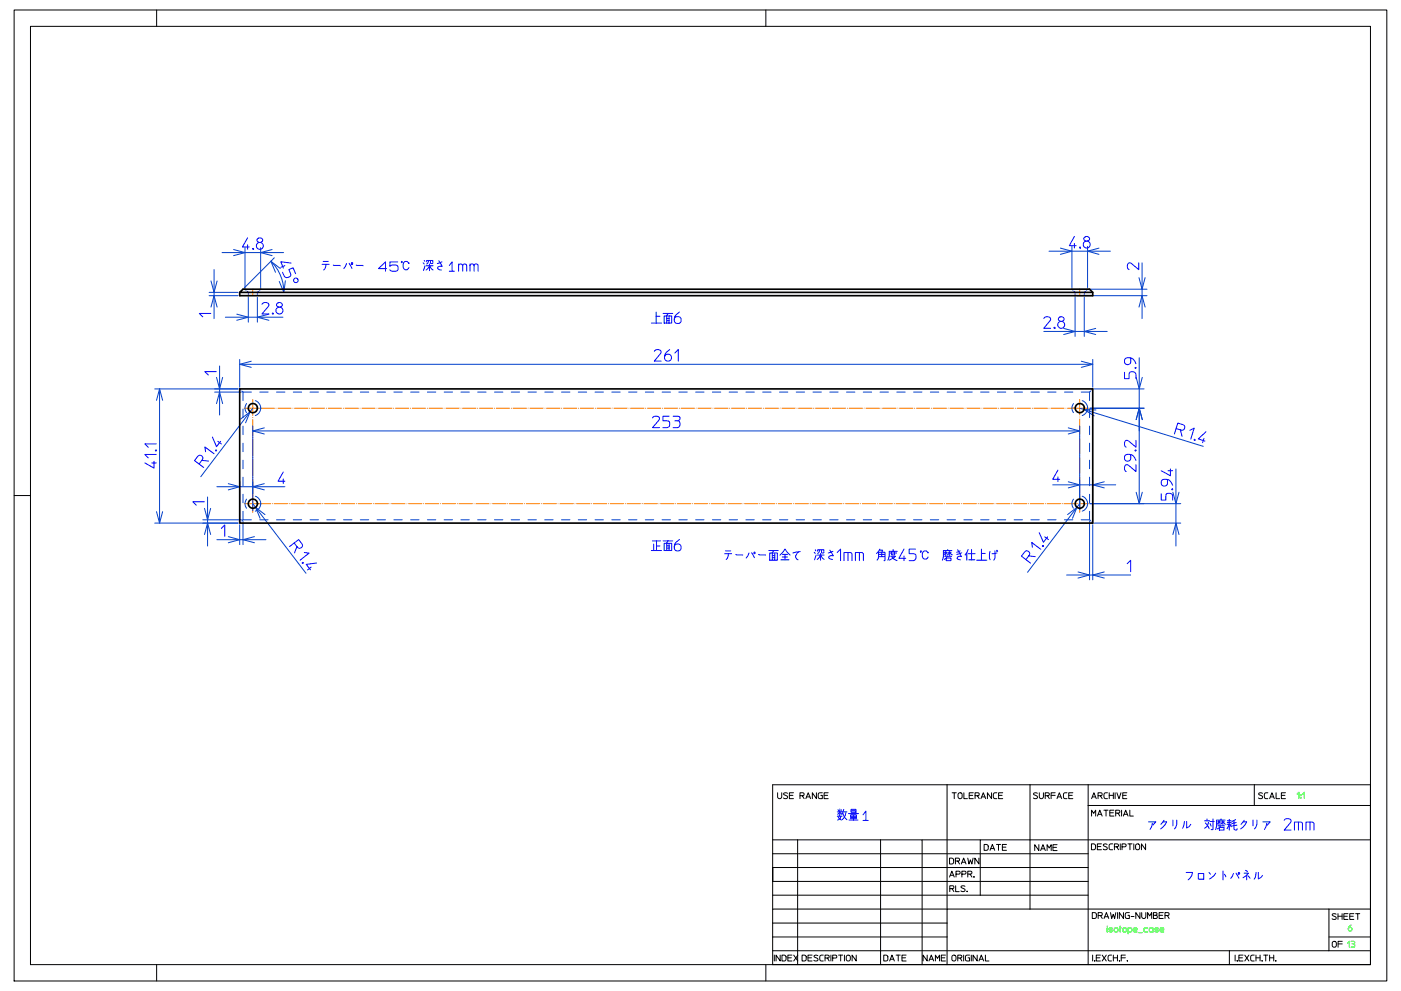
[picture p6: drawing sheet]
<svg xmlns="http://www.w3.org/2000/svg" width="420mm" height="297mm" viewBox="0 0 420 297" stroke-linecap="round" stroke-linejoin="round" font-family="sans-serif">
<g fill="none" stroke="#0040cc" stroke-width=".3">
<path d="M66.6 75.7h18.4M70 74.8l3.4 .9-3.4 .9M73.4 74.2v12M78.1 74.2v12M81.2 78.3a13.1 13.1 0 0 1 3.9 9.3M81.6 74.8l-3.5 .9 3.5 .9M82.2 77.3l-9 9M314.5 75.3h18.4M317.9 74.4l3.4 .9-3.4 .9M321.3 73.8v12.4M326 73.8v12.4M329.5 74.4l-3.5 .9 3.5 .9"/>
<path d="M342.4 78.8v16.7M62.7 88.6h8.7M62.7 87.6h8.7M63.3 92l.9-3.4 .9 3.4M63.3 84.2l.9 3.4 .9-3.4M64.2 80.8v14.7M67.6 95.1h17.2M71 94.2l3.4 .9-3.4 .9M74.4 89.1v7.5M77.2 89.1v7.5M80.6 94.2l-3.4 .9 3.4 .9M84 80.5l-2.8-2.2 1.4 3.3"/>
<path d="M85.5 84.1l-.4 3.5-1.4-3.3M312.9 99.3h19M318.9 98.4l3.4 .9-3.4 1M321.8 86.7h22.1M322.3 89.1v11.7M322.8 88.6h21.1M325 89.1v11.7M328.5 98.4l-3.5 .9 3.5 1M341.5 83.2l.9 3.5 .9-3.5M341.5 92l.9-3.4 .9 3.4M46.4 116.6h25M46.9 120l.9-3.4 1 3.4"/>
<path d="M47.8 116.6v40.2M64.3 117.5h8.1M64.9 113.1l.9 3.5 .9-3.5M65.8 109.7v14.7M71.9 107.7v8.4M71.9 109.2h255.7M75.3 108.3l-3.4 .9 3.4 .9M324.2 108.3l3.4 .9-3.4 .9M327.6 107.7v8.4M328.1 116.6h14.9M340.6 113.1l.9 3.5 .9-3.5M341.5 107.2v22"/>
<path d="M64.9 121l.9-3.5 .9 3.5M72.1 125.6l2.9-2.2-1.4 3.3M75.8 129.1h247.9M75.8 127.7v25.4M75.8 122.3l-15.6 20.6M79.2 128.2l-3.4 .9 3.4 1M320.3 128.2l3.4 .9-3.4 1M323.7 127.7v25.1M323.7 122.3l37 11.5M326.7 122.3h16.3M328.5 122.9l-3.5-.2 3 1.9M340.6 125.8l.9-3.5 .9 3.5"/>
<path d="M341.5 122.3v28.7M46.4 156.8h25M46.9 153.3l.9 3.5 1-3.5M60.8 155.8h11.6M61.3 152.4l.9 3.4 .9-3.4M62.2 148.9v14.8M65 145.9h20.4M68.4 145l3.5 .9-3.5 .9M71.9 144.4v11.9M71.9 157.3v5.9M72.8 156.3v6.9M75.8 151l15.9 20.8"/>
<path d="M79.2 145l-3.4 .9 3.4 .9M79.4 154.2l-2.8-2.2 1.4 3.3M315.6 145.3h18.9M320 154.2l2.9-2.2-1.4 3.3M320.3 144.4l3.4 .9-3.4 .9M323.7 151l-15.7 20.5M326.6 156.3v17.5M326.7 151h27.3M327.6 143.8v12.5M327.6 157.3v16.5M328.1 156.8h25.9M331 144.4l-3.4 .9 3.4 .9"/>
<path d="M340.6 147.5l.9 3.5 .9-3.5M351.6 147.5l.9 3.5 .9-3.5M352.5 140.5v23.2M61.3 160.2l.9-3.4 .9 3.4M65 161.7h14.7M68.4 160.8l3.5 .9-3.5 1M76.3 160.8l-3.5 .9 3.5 1M319.8 172.3h19.1M323.2 171.4l3.4 .9-3.4 .9M331 171.4l-3.4 .9 3.4 .9M351.6 160.2l.9-3.4 .9 3.4"/>
</g>
<g fill="none" stroke="#00f" stroke-width=".3">
<path d="M74.2 71.3l-1.5 2.7h2M74.2 73.3v1.4M75.7 74.5h.3v.2h-.3zM75.9 74.6h.1M77.2 71.5a.83 .83 0 0 1 1.3-.2 .83 .83 0 0 1 0 1.3 .83 .83 0 0 1-1.3-.2l-.2-.3zM77.7 72.7a1.05 1.05 0 0 0-.7 1.6 1.05 1.05 0 0 0 1.8 0 1.05 1.05 0 0 0-.7-1.6M85.4 79.6l-1.3 .5M87.3 78.8l-3.1-.3 .7 1.9M96.6 79.2h2.1M96.9 78.3h1.5M97.7 79.2l-.3 1.3-.4 .4M99.9 79.4l2.1 .3"/>
<path d="M103.9 79l-.9 1.5M104.7 78.9l.8 1.5M105.3 78.8h.4v.3h-.4zM106.8 79.4l2.1 .3M119.2 78.5h-2.3v1.4l.6-.5h1.2l.5 .4a1.01 1.01 0 0 1-.5 1.5h-1.2l-.6-.4M120.3 78.3h.3v.4h-.3zM122.6 78.8v.2l-.6-.7h-.6l-.5 .8v1l.5 .8h.6l.6-.7M126.9 78.8l.3 .3M127.2 78.1l.2 .2M127.4 79.7l-.4 1.4M127.8 79.7h2M127.9 78.5v-.4h1.9v.4"/>
<path d="M128.5 78.1l-.6 1M128.8 79.1v2M129 78.1v.8l.6 .1 .2-.2M131.6 78.1l1 1.8-.7-.1-.6 .2-.1 .3 .1 .3 1 .3M132.5 78.5l-1.4 .5M134.7 79.5l.8-1v2.8M137.5 79.7l.1-.5 .3-.1 .6 .1 .2 .5M137.5 79.1v2.2M140.9 79.7l.1-.4 .4-.2 .5 .1 .2 .5M140.9 79.1v2.2M322.1 70.9l-1.5 2.7h2M322.1 73v1.3"/>
<path d="M323.6 74h.3v.3h-.3zM323.8 74.2h.1M325.1 71.2a.77 .77 0 0 1 1-.4 .77 .77 0 0 1 .4 .9 .77 .77 0 0 1-.9 .5 .67 .67 0 0 1-.6-.3 .67 .67 0 0 1 .1-.7zM325.6 72.2a1.06 1.06 0 0 0-.7 1.7 1.06 1.06 0 0 0 1.8 0 1.06 1.06 0 0 0-.7-1.7M341.4 78.8v2l-2.2-1.9a.71 .71 0 0 0-.9-.1 .71 .71 0 0 0-.3 .7 1.12 1.12 0 0 0 .5 1.3M63.2 93.9h-3.4l1 1.1M78.5 91.2a1.12 1.12 0 0 1 1.2-.6 1.12 1.12 0 0 1 .9 .9l-2.1 2.6h2.1M81.6 93.8h.3v.3h-.3zM81.8 94h.1M83.1 90.9a.77 .77 0 0 1 .9-.3 .77 .77 0 0 1 .5 .9 .77 .77 0 0 1-.9 .5 .67 .67 0 0 1-.6-.3 .67 .67 0 0 1 .1-.8zM83.6 92a1.05 1.05 0 0 0-.7 1.6 1.05 1.05 0 0 0 1.8 0 1.05 1.05 0 0 0-.7-1.6M84.7 81.6l.5 1.2a1.07 1.07 0 0 0 1.2 .3 1.07 1.07 0 0 0 .7-1.1l-.5-1.2 1.3-.5 .7 1.7"/>
<path d="M115.9 80.5h-2.4l2.1-2v2.8M127.7 80.9l1.1-1.2 1 1.2M134.7 81.3h1.5M138.7 81.3v-1.6l.1-.4 .4-.2 .6 .2 .1 2M142.1 81.3v-1.6a.6 .6 0 0 1 .6-.6 .6 .6 0 0 1 .6 .6v1.6M195.3 96.8h3M196.7 94.8h1.1M196.7 93.5v3.3M198.8 93.9h2.9M199.1 94.7h2.3v2.1h-2.3zM199.9 94.7v2.1M199.9 96.1h.7"/>
<path d="M199.9 95.5h.7M200.3 93.9l-.6 .8M200.6 94.7v2.1M203.7 93.5a2.24 2.24 0 0 0-1.3 3.2 1.05 1.05 0 0 0 1.6-.1 1.05 1.05 0 0 0-.4-1.6 1.05 1.05 0 0 0-1.5 .7M312.9 95.5a1.1 1.1 0 0 1 1.2-.6 1.1 1.1 0 0 1 .9 .9l-2.1 2.6h2.1M316 98.1h.3v.3h-.3zM316.2 98.3h.1M317.5 95.2a.83 .83 0 0 1 1.2-.2 .83 .83 0 0 1 0 1.3 .83 .83 0 0 1-1.2-.2l-.2-.3zM318 96.3a1.06 1.06 0 0 0-.8 1.6 1.06 1.06 0 0 0 1.8 0 1.06 1.06 0 0 0-.7-1.6M64.8 111.4h-3.4l1 1M196.1 105.3a1.1 1.1 0 0 1 1.2-.6 1.1 1.1 0 0 1 .9 1l-2.1 2.5h2.1M200.8 104.8a2.26 2.26 0 0 0-1.3 3.1 1.06 1.06 0 0 0 1.6-.1 1.06 1.06 0 0 0-.4-1.6 1.06 1.06 0 0 0-1.5 .8"/>
<path d="M202.3 105.8l1-1v3.4M337.1 111.6v1.9h1.4v-1.3a1.06 1.06 0 0 1 1-.8 1.06 1.06 0 0 1 1 .8v1.3M339 107.3v1.2a1.02 1.02 0 0 1-1.8 .3 1.02 1.02 0 0 1 .8-1.6h.6a2.05 2.05 0 0 1 1.9 1.8M340.3 110.1h.2v.3h-.2zM340.5 110.2h.1M45.5 138.7h1.3M46.2 138.3v2l-2.8-1.6M46.6 134.9h.2v.2h-.2zM46.8 135h.1M46.8 136.2h-3.4l1 1M46.8 133h-3.4l1 1.1M59.7 139.1l1.4 1"/>
<path d="M60.5 138l-.8 1.1-1.4-1.1 1-1.3a.86 .86 0 0 1 1.3 0 .86 .86 0 0 1-.1 1.3l2 .2M61.6 135.4l-.2-1.5 2.8 2.1M63.7 131l1.2 2.9 1.2-1.6M64.8 135h.1M64.7 134.8l.2 .2-.1 .2-.2-.2zM65.3 132.3l1.1 .8M195.6 125.2a1.14 1.14 0 0 1 1.2-.5 1.14 1.14 0 0 1 .9 .9l-2.1 2.6h2.1M200.6 124.7h-1.9v1.4h1.3a1.06 1.06 0 0 1 .8 1 1.06 1.06 0 0 1-.8 1.1h-1.3M201.8 124.7l1.7 .1a.7 .7 0 0 1 .4 .8 .7 .7 0 0 1-.7 .5 1.07 1.07 0 0 1 .7 1.1 1.07 1.07 0 0 1-.8 1h-1.3M202.3 126.1h.9M339 136.3v1.2a1.02 1.02 0 0 1-1.8 .3 1.02 1.02 0 0 1 .8-1.6h.6a2.05 2.05 0 0 1 1.9 1.8M340.3 134.9h.2v.2h-.2z"/>
<path d="M340.5 135h.1M340.5 139.3v2l-2.2-1.9a.98 .98 0 0 0-1.2 .5 .98 .98 0 0 0 .3 1.2l.2 .2M340.5 132v2l-2.5-2a1.11 1.11 0 0 0-.9 .9 1.11 1.11 0 0 0 .5 1.1M352.6 128.4l-.5 1.7M353.9 128.8l-1.3-.4 .5-1.6 1.5 .5a.87 .87 0 0 1 .5 1.2 .87 .87 0 0 1-1.2 .3l.5 2M356.7 129l1.3-.7-1 3.3M358 131.7h.3l-.1 .3-.2-.1zM358.1 131.9h.1M360.9 131.4l-.4 1.3M361.5 129.4l-2.3 2.1 2 .7M61.2 150.4h-3.4l1 1M66.4 158.4l1-1.1v3.5"/>
<path d="M84.9 141.5l-1.5 2.7h2M84.9 143.5v1.4M311.5 159.6l1.3 2.9 1.2-1.6M317.1 140.9l-1.5 2.7h2.1M317.1 142.9v1.4M348.1 148v1.9h1.4v-1.3a1.06 1.06 0 0 1 1-.8 1.06 1.06 0 0 1 1 .8v1.3M350 143.7v1.2a1.01 1.01 0 0 1-1.1 .8 1.01 1.01 0 0 1-.9-1.1 1.01 1.01 0 0 1 1-1h.6a1.93 1.93 0 0 1 1.9 1.8M350.2 141.1h1.3M350.9 140.5v2.1l-2.8-1.5M351.3 146.5h.2v.3h-.2zM351.5 146.6h.1M88.2 162.7l-1.4 1.1"/>
<path d="M89 163.8l-.8-1.1 1.3-1 1 1.3a.87 .87 0 0 1-.3 1.2 .87 .87 0 0 1-1.2-.4l-.7 1.9M90.6 168.7l.2-.2 .1 .2-.2 .2zM90.7 168.8h.1M91.2 165.6l1.5 .2-2.7 2.1M93.3 170l-1.1 .8M94.9 168.7l-3.1 .5 1.3 1.6M195.3 165h3M195.6 162.1h2.4M196 163.1v1.9M196.8 163.6h1M196.8 162.1v2.9M198.8 162.1h2.9"/>
<path d="M199.1 162.8h2.3v2.2h-2.3zM199.9 162.8v2.2M199.9 163.6h.7M199.9 164.2h.7M200.3 162.1l-.6 .7M200.6 162.8v2.2M203.7 161.7a2.24 2.24 0 0 0-1.3 3.1 1.05 1.05 0 0 0 1.6 0 1.05 1.05 0 0 0-.4-1.6 1.05 1.05 0 0 0-1.5 .7M217.2 165.9h2.1M217.5 165.1h1.6M218.4 165.9l-.3 1.3-.4 .5M220.6 166.2l2.1 .2M224.5 165.7l-.8 1.5"/>
<path d="M225.3 165.7l.9 1.4M226 165.5h.4v.4h-.4zM227.4 166.2l2.1 .2M230.5 165h2.8M230.8 165.7h2.2v2.2h-2.2zM231.5 165.7v2.2M231.5 167.1h.8M231.5 166.5h.8M232 165l-.6 .7M232.3 165.7v2.2M233.8 166.4l1.5-1.8 1.6 1.8M234.1 167.8h2.4"/>
<path d="M234.5 166.9h1.6M234.6 166.2h1.5M235.3 166.2v1.6M239.4 165.4a1.71 1.71 0 0 0-.8 1.7l.7 .7M239.9 165.3l-2.2 .4M244.1 165.5l.3 .4M244.4 164.8l.2 .3M244.7 166.4l-.5 1.4M245 167.7l1-1.3 1.1 1.3M245 166.4h2.1M245.1 165.2v-.4h1.9v.4M245.7 164.8l-.3 .9-.3 .2"/>
<path d="M246 165.9v2M246.3 164.8v.9h.5l.3-.2M248.8 164.9l1 1.7-.6-.1-.6 .2-.2 .3 .2 .4 1 .3M249.7 165.2l-1.4 .5M251 165.6l1-1v3.4M253 168v-2.4h1.9l.4 .3 .1 2.1M254.2 165.6v2.4M256.4 168v-2.4h1.9l.5 .3v2.1M257.6 165.6v2.4M262.9 167.9a2.48 2.48 0 0 0 .5-2.4h1.9v2.5h-.3M263.4 166.2h1.9M263.4 166.8h1.9"/>
<path d="M263.6 164.9h1l-.3 .6v1.3M263.8 164.6l-1 1.3M266.7 165.7h2.1M267 166.7h1.4l-1.8 1.2M267.3 165.3v1h.9v-1M267.4 166.9l.4 .6 1.1 .5M267.8 164.7v.5M269 165.2h-2.4l-.1 1.6-.4 1.1M271 164.6l-1.5 2.7h2M271 166.6v1.4M274.5 164.6h-1.9v1.3h1.3a1.1 1.1 0 0 1 .7 1.1 1.1 1.1 0 0 1-.7 1h-1.3M275.9 165.1h.3v.3h-.3z"/>
<path d="M278.2 165.5v.2l-.5-.6h-.6l-.6 .8v.9l.6 .8h.6l.5-.7M283.1 165.5h.8M283.2 166.7h2.1M283.5 165.2v1.3M283.7 167.2h1.4v.8h-1.4zM283.9 165.9l-.4-.4-.5 .8M284.1 166.3l.6-.8 .8 .8M284.1 166.7l-1 1M284.1 164.7v.3M284.2 165.5h1M284.7 165.2v1.3M285.4 165h-2.6v1.8l-.3 1.1"/>
<path d="M287.1 164.8l1.1 2a.88 .88 0 0 0-1.3 .6l.4 .3 .6 .1M287.8 165.1l-1 .4M288.3 165.7l-1.5 .5M289.3 166.3l.2-.2-.2 .2M289.8 165.7v2.2M290.2 164.7l-.7 1.4M290.3 165.9h2M290.4 167.8h1.8M291.3 164.7v3.1M292.8 167.9h3M294.2 165.9h1.2M294.2 164.6v3.3"/>
<path d="M296.8 165.2l-.2 .9 .2 1.7M298.2 165.1a3.4 3.4 0 0 1-.3 2.8M298.7 165l.2 .3M298.9 165.7l-1.5 .2M298.9 164.9l.2 .3M307.6 167.7l1.3 1.1M308.4 166.6l-.8 1.1-1.4-1 1-1.3a.86 .86 0 0 1 1.3 0 .86 .86 0 0 1-.1 1.2l2 .2M309.5 164l-.2-1.4 2.7 2M312.6 163.5l.2 .1-.1 .2-.2-.1zM312.7 163.7h.1M313.2 160.9l1.1 .8M337.9 168.9l1-1v3.4"/>
<path d="M251 244.6h1.4M251 243.3h1.4M251.2 242.7l.3 .3M251.3 245l.9 .8M251.7 244.3l-.4 .8M251.8 243.3l-.7 .7M251.8 242.5v1.7M252 243.6l.2 .4M252.1 244.6l-.5 1-.5 .2M252.2 242.7l-.1 .4M252.7 243.6l.6 1.5 .6 .6M252.7 243.3h1.2"/>
<path d="M252.9 242.6l-.6 1.4M253.6 243.6l-.2 .8-1 1.3M254.4 243.8h3M254.5 245.8h2.7M254.9 245.4h1.9M255 244.2h1.8v.8h-1.8zM255 244.6h1.8M255.1 242.6h1.5v.8h-1.5zM255.1 243h1.5M255.9 244.2v1.6M258.7 244.2l.9-1.1v2.8M258.7 245.9h1.6"/>
<path d="M344.3 246.3h2.2l-.9 1M345.4 246.7l-.6 1.9M348.7 246.3h1l-.4 .9-1.4 1.2M349 245.8l-1 1.2M351.6 245.8v1.7M352.8 245.8v1.2l-.7 1.4M355.1 246.2l-.6 2M355.7 246.2v1.9l.8-.4 .5-.7M361.1 246h1.5M361.4 246.6l1.1 1.8M361.8 245.4v.6M362.3 246.4l-.3 1-.9 .8"/>
<path d="M362.7 246.2h1.3M362.8 246.8l.3 .8M363.6 245.4v3.2h-.5M364.9 246.3h.9M365.1 247.5h2M365.4 246v1.3M365.5 248h1.5v.8h-1.5zM365.8 246.7l-.4-.4-.5 .7M365.9 247l.7-.7 .7 .7M365.9 247.5l-1 .9M366 245.4v.4M366.1 246.3h1"/>
<path d="M366.6 246v1.3M367.3 245.8h-2.6v1.8l-.3 1M367.8 247h1.3M367.9 246h1.2M367.9 246.5h1.2M368.5 247l-.7 1.4M368.5 245.6v3.2M368.9 247.4l.2 .4M369.9 246v2.4l.7 .4 .3-.2v-.2M370.4 245.6l-1.1 .6M370.6 246.5l-1.3 .3M370.8 247.3l-1.7 .3"/>
<path d="M372.7 246.3h1l-.4 .9-1.4 1.2M373 245.8l-1 1.2M375.6 245.8v1.7M376.8 245.8v1.2l-.7 1.4M378.6 246.3h2.2l-.9 1M379.8 246.7l-.7 1.9M385 245.8a1.11 1.11 0 0 1 1.1-.5 1.11 1.11 0 0 1 .9 .9l-2 2.6h2M388.1 248.8v-2.4h2.1l.3 .4v2M389.3 246.4v2.4M391.5 248.8v-2.4h1.9l.4 .2 .1 2.2M392.7 246.4v2.4M355.6 261.5h1.9l-.2 .9-1.1 1.3"/>
<path d="M359.2 261.8h1.7v1.7h-1.7zM362.4 261.5l.5 .5M364.5 261.7l-.5 .7-1.4 1M366.6 261.1v2.6M367 262l.5 .8M369.8 261.8l-.9 1.5M370.6 261.7l.8 1.5M371.2 261.6h.4v.3h-.4zM373 261.7h1.3l-1.7 1.4M373.4 260.8l.6 .5M373.7 262.4v1.3M374.1 262.4l.7 .8"/>
<path d="M376.6 261.5l-.3 1.5-.3 .5M377.2 261.5v1.9l.8-.4 .5-.6"/>
<circle cx="88.7" cy="84" r=".69"/>
</g>
<path d="M74.4 87.6l-1-.9M78.1 86.7l-.9 .9M322.3 87.6l-1-.9M325 87.6l1-.9M72.8 117.5l-.9-.9M326.6 117.5l1-.9M72.8 155.8l-.9 1M326.6 155.8l1 1" fill="none" stroke="#0040cc" stroke-width=".3" stroke-dasharray=".5 .5"/>
<path d="M74.4 87.6v1M77.2 87.6v1M322.3 87.6v1M325 88.6v-1" fill="none" stroke="#0040cc" stroke-width=".3" stroke-dasharray=".3 .3"/>
<path d="M75.8 88.6v-1.9M323.7 86.7v1.9" fill="none" stroke="#ff8000" stroke-width=".3" stroke-dasharray=".9 .1 0 .1"/>
<path d="M72.8 117.5v38.3M326.6 117.5v38.3" fill="none" stroke="#0040cc" stroke-width=".3" stroke-dasharray="2.6 2.6"/>
<path d="M72.8 117.5h253.8M326.6 155.8h-253.8" fill="none" stroke="#0040cc" stroke-width=".3" stroke-dasharray="2.5 2.5"/>
<path d="M73.2 122.3h249.1M77.2 151h249.1" fill="none" stroke="#ff8000" stroke-width=".3" stroke-dasharray="4 .5 0 .5"/>
<path d="M75.8 119.7v28.7" fill="none" stroke="#ff8000" stroke-width=".3" stroke-dasharray="4.8 .6 0 .6"/>
<path d="M321.1 122.3h5.2M75.8 153.6v-5.2M78.4 151h-5.2M323.7 148.4v5.2" fill="none" stroke="#ff8000" stroke-width=".3" stroke-dasharray="2.3 .3 0 .3"/>
<path d="M323.7 119.7v33.6" fill="none" stroke="#ff8000" stroke-width=".3" stroke-dasharray="4.6 .6 0 .6"/>
<path d="M78.2 122.3a2.36 2.36 0 0 0-3.3-2.2 2.36 2.36 0 0 0-.8 3.8 2.36 2.36 0 0 0 3.9-.7l.2-.9M326.1 122.3a2.36 2.36 0 0 0-3.3-2.2 2.36 2.36 0 0 0-.8 3.8 2.36 2.36 0 0 0 3.9-.7l.2-.9M78.2 151a2.36 2.36 0 0 0-3.3-2.3 2.36 2.36 0 0 0-.8 3.9 2.36 2.36 0 0 0 3.9-.8l.2-.8M326.1 151a2.36 2.36 0 0 0-3.3-2.3 2.36 2.36 0 0 0-.8 3.9 2.36 2.36 0 0 0 3.9-.8l.2-.8" fill="none" stroke="#0040cc" stroke-width=".3" stroke-dasharray="2.9 2.9"/>
<g fill="none" stroke="#000" stroke-width=".5">
<path d="M71.9 87.6v1h255.7v-1l-1-.9h-253.8l-.9 .9h255.7M71.9 116.6h255.7v40.2h-255.7z"/>
<circle cx="75.8" cy="122.3" r="1.38"/>
<circle cx="323.7" cy="122.3" r="1.38"/>
<circle cx="75.8" cy="151" r="1.38"/>
<circle cx="323.7" cy="151" r="1.38"/>
</g>
<g fill="none" stroke="#000" stroke-width=".3">
<path d="M4.2 3h411.5v291h-411.5zM9.1 7.9h401.7v281.2h-401.7zM47 3v4.9M229.6 3v4.9M4.2 148.5h4.9M233.1 237.6v1.2a.62 .62 0 0 0 .6 .6 .62 .62 0 0 0 .7-.6v-1.2M236.1 237.8a.63 .63 0 0 0-.7-.2 .63 .63 0 0 0-.5 .5l.9 .4a.48 .48 0 0 1 .3 .7 .48 .48 0 0 1-.7 .2l-.5-.3M236.6 238.4h1.1M237.9 237.6h-1.3v1.8h1.3M239.8 238.5v.9M240.5 238.5h-.7v-.9h.9a.45 .45 0 0 1 .4 .5 .45 .45 0 0 1-.6 .4l.6 .9M241.6 239.4l.7-1.8 .7 1.8"/>
<path d="M241.8 238.8h1M244.8 237.6v1.8l-1.3-1.8v1.8M246.5 237.6h-.9l-.3 .5 .1 1 1.1 .3v-1h-.4M247.1 238.4h1M248.3 237.6h-1.2v1.8h1.2M283.9 235.2v37.2h-52.3v4.2M285.4 237.6h.7v1.8M286.1 237.6h.6M287.3 237.8a.62 .62 0 0 1 .7-.2 .62 .62 0 0 1 .4 .5v.7a.62 .62 0 0 1-.6 .6 .62 .62 0 0 1-.6-.6zM289 237.6v1.8h1M290.5 238.4h1.1M291.8 237.6h-1.3v1.8h1.3"/>
<path d="M292.3 238.5v.9M293 238.5h-.7v-.9h.9a.45 .45 0 0 1 .3 .5 .45 .45 0 0 1-.5 .4l.5 .9M294.1 239.4l.7-1.8 .7 1.8M294.3 238.8h1M297.3 237.6v1.8l-1.3-1.8v1.8M298.8 237.6h-.7l-.3 .5 .1 1 .9 .3M299.4 238.4h1M300.6 237.6h-1.2v1.8h1.2M308.8 235.2v37.2M311 237.8a.61 .61 0 0 0-.7-.2 .61 .61 0 0 0-.4 .5l.9 .4a.44 .44 0 0 1 .2 .5 .44 .44 0 0 1-.4 .4l-.8-.3M311.6 237.6v1.2a.62 .62 0 0 0 .6 .6 .62 .62 0 0 0 .6-.6v-1.2M313.3 238.5v.9"/>
<path d="M314 238.5h-.7v-.9h.8a.45 .45 0 0 1 .5 .5 .45 .45 0 0 1-.6 .4l.6 .9M315.1 238.4h1.2M316.3 237.6h-1.2v1.8M316.9 239.4l.7-1.8 .7 1.8M317.1 238.8h.9M319.9 237.6h-.8l-.3 .5 .1 1 1 .3M320.4 238.4h1.1M321.6 237.6h-1.2v1.8h1.2M326.2 235.2v53.9h42.3v-4.2M327.2 239.4l.7-1.8 .7 1.8M327.5 238.8h.9M329.2 238.5v.9"/>
<path d="M329.9 238.5h-.7v-.9h.8a.45 .45 0 0 1 .4 .5 .45 .45 0 0 1-.5 .4l.5 .9M332 237.6h-.7l-.4 .5 .1 1 1 .3M332.5 237.6v1.8M332.5 238.4h1.3M333.8 237.6v1.8M334.3 237.6v1.8M334.8 237.6l.7 1.8 .6-1.8M336.6 238.4h1M337.8 237.6h-1.2v1.8h1.2M376 235.2v6.2M378.5 237.8a.6 .6 0 0 0-.7-.3 .6 .6 0 0 0-.4 .6l.8 .4a.45 .45 0 0 1 .3 .5 .45 .45 0 0 1-.5 .4l-.7-.3M380.1 237.6h-.8l-.3 .5 .1 1 1 .3"/>
<path d="M380.6 239.4l.7-1.8 .7 1.8M380.9 238.8h.9M382.6 237.6v1.8h1M384.1 238.4h1.1M385.4 237.6h-1.3v1.8h1.3M231.6 251.7h32.4M231.6 260h94.6M231.6 255.9h94.6M239.1 251.7v37.4M264 251.7h12.4v37.4M264 251.7v37.4M276.4 251.7h17.5"/>
<path d="M284.7 257.2h.7l.5 .3v.9l-.2 .4-1 .1zM286.4 258.1v.8M287.1 258.1h-.7v-.9h.9a.45 .45 0 0 1 .4 .5 .45 .45 0 0 1-.6 .4l.6 .8M288.2 258.9l.7-1.7 .7 1.7M288.4 258.4h1M290.1 257.2l.4 1.7 .4-1.2 .5 1.2 .3-1.7M293.5 257.2v1.7l-1.3-1.7v1.7M295 253.1h.7l.5 .3 .1 .9-.2 .4-1.1 .1zM296.8 254.8l.7-1.7 .7 1.7M297 254.3h1M298.7 253.1h.6v1.7M299.3 253.1h.7"/>
<path d="M300.5 253.9h1.1M301.7 253.1h-1.2v1.7h1.2M311.4 253.1v1.8l-1.2-1.8v1.8M312 254.9l.7-1.8 .7 1.8M312.2 254.4h1M313.9 254.9v-1.8l.6 1 .6-1v1.8M315.7 254h1M316.9 253.1h-1.2v1.8h1.2M326.2 241.4h84.6v10.3M327.2 252.9h.7l.5 .4v.8l-.3 .5-.9 .1zM327.2 244.6v-1.8l.7 1 .6-1v1.8M329 253.7h1"/>
<path d="M329 244.6l.7-1.8 .7 1.8M329.2 244h1M330.2 252.9h-1.2v1.8h1.2M330.9 242.8h.7v1.8M331.6 242.8h.6M331.9 253.1a.63 .63 0 0 0-.7-.2 .63 .63 0 0 0-.4 .5l.9 .5a.42 .42 0 0 1 .3 .5 .42 .42 0 0 1-.5 .3l-.8-.2M332.7 243.6h1.1M333.6 252.9l-.8 .1-.3 .4 .1 1.1 1 .2M333.9 242.8h-1.2v1.8h1.2M334.1 253.8v.9M334.5 243.7v.9M334.8 253.8h-.7v-.9h.8a.45 .45 0 0 1 .4 .5 .45 .45 0 0 1-.5 .4l.5 .9"/>
<path d="M335.2 243.7h-.7v-.9h.8a.45 .45 0 0 1 .4 .5 .45 .45 0 0 1-.5 .4l.5 .9M335.8 252.9v1.8M336.2 242.8v1.8M336.4 253.8h.8a.44 .44 0 0 0 .4-.5 .44 .44 0 0 0-.4-.4h-.8v1.8M336.8 244.6l.7-1.8 .7 1.8M337 244h1M338.1 252.9h.6v1.8M338.7 242.8v1.8h1.1M338.7 252.9h.7M339.9 252.9v1.8M340.6 253a.64 .64 0 0 1 1.1 .4v.7a.62 .62 0 0 1-.7 .6 .62 .62 0 0 1-.6-.6zM343.4 252.9v1.8l-1.2-1.8v1.8"/>
<path d="M410.8 251.7h-116.9v16.6M410.8 241.4v-6.2h-179.2v37.2M410.8 251.7v37.4M231.6 264.1v-4.1v4.1M231.6 268.3h94.6M231.6 276.6v12.5M231.6 264.2h94.6M231.6 276.6h52.3M283.9 276.6v12.5M284.7 262.9l.7-1.8 .7 1.8M284.7 266.3v.9M284.9 262.3h1"/>
<path d="M285.4 266.3h-.7v-.8h.9a.45 .45 0 0 1 .4 .5 .45 .45 0 0 1-.6 .3l.6 .9M286.5 265.5v1.7h1M286.6 262h.8a.44 .44 0 0 0 .4-.5 .44 .44 0 0 0-.4-.4h-.8v1.8M288.4 262h.8a.44 .44 0 0 0 .4-.5 .44 .44 0 0 0-.4-.4h-.8v1.8M289.3 265.6a.63 .63 0 0 0-.7-.2 .63 .63 0 0 0-.5 .6l.9 .4a.48 .48 0 0 1 .3 .6 .48 .48 0 0 1-.7 .2l-.5-.2M289.8 267.1l.2 .1zM289.9 267.2h.1M290.1 262v.9M290.8 262h-.7v-.9h.9a.45 .45 0 0 1 .4 .5 .45 .45 0 0 1-.6 .4l.6 .9M291.9 262.7l.1 .2zM292 262.8h.1M308.8 272.4h-24.9v4.2"/>
<path d="M308.8 272.4h102M327.4 273.5l1.2 .2 .1 1-.4 .5-.9 .1zM329.2 274.4v.9M329.9 274.4h-.7v-.9h.9a.45 .45 0 0 1 .3 .5 .45 .45 0 0 1-.5 .4l.5 .9M331 275.3l.7-1.8 .7 1.8M331.2 274.7h1M332.9 273.5l.4 1.8 .4-1.3 .5 1.3 .3-1.8M335 273.5v1.8M336.8 273.5v1.8l-1.2-1.8v1.8M338.6 273.5h-1l-.3 .5 .1 1.1 1.2 .2v-1h-.5M339.1 274.7h.9M341.7 273.5v1.8l-1.2-1.8v1.8"/>
<path d="M342.3 273.5v1.2a.62 .62 0 0 0 .6 .6 .62 .62 0 0 0 .6-.6v-1.2M344 275.3v-1.8l.7 1 .6-1v1.8M345.8 274.3h.7a.48 .48 0 0 1 .5 .4 .48 .48 0 0 1-.4 .6h-.8v-1.8l1 .2v.5l-.3 .1M347.5 274.3h1M348.7 273.5h-1.2v1.8h1.2M349.2 274.4v.9M350 274.4h-.8v-.9h.9a.45 .45 0 0 1 .4 .5 .45 .45 0 0 1-.5 .4l.5 .9M398.4 272.4v12.5M400.5 274a.6 .6 0 0 0-.6-.2 .6 .6 0 0 0-.4 .5l.8 .4a.43 .43 0 0 1 .3 .6 .43 .43 0 0 1-.5 .3l-.8-.3M401.1 273.8v1.8M401.1 274.6h1.2M402.3 273.8v1.8"/>
<path d="M402.9 274.6h1M404.1 273.8h-1.2v1.8h1.2M404.6 274.6h1.1M405.9 273.8h-1.3v1.8h1.3M406.4 273.8h.6v1.8M407 273.8h.6M47 289.1v4.9M229.6 289.1v4.9M231.6 284.9h179.2M231.6 280.8h52.3M232.1 286.2v1.8M233.9 286.2v1.8l-1.2-1.8v1.8"/>
<path d="M234.4 286.2h.7l.5 .4 .1 .9-.4 .5h-.9zM236.2 287.1h1M237.4 286.2h-1.2v1.8h1.2M237.9 286.2l1.3 1.8M239.2 286.2l-1.3 1.8M240.5 286.2h.7l.5 .4v.9l-.2 .4-1 .1zM242.2 287.1h1.1M243.5 286.2h-1.3v1.8h1.3M245.2 286.4a.62 .62 0 0 0-.7-.2 .62 .62 0 0 0-.4 .6l.9 .4a.43 .43 0 0 1 .2 .5 .43 .43 0 0 1-.4 .3l-.8-.2M246.8 286.2l-.9 .2-.2 .4 .2 1.1 .9 .1M247.3 287.1v.9M248 287.1h-.7v-.9h.9a.45 .45 0 0 1 .4 .6 .45 .45 0 0 1-.6 .3l.6 .9"/>
<path d="M249.1 286.2v1.8M249.6 287.1h.9a.44 .44 0 0 0 .4-.4 .44 .44 0 0 0-.4-.5h-.9v1.8M251.4 286.2h.6v1.8M252 286.2h.6M253.2 286.2v1.8M253.9 286.4a.64 .64 0 0 1 1 .4v.7a.62 .62 0 0 1-.6 .5 .62 .62 0 0 1-.6-.5zM256.7 286.2v1.8l-1.3-1.8v1.8M264.9 286.2h.7l.5 .4 .1 .9-.2 .4-1.1 .1zM266.7 288l.7-1.8 .7 1.8M266.9 287.5h1M268.6 286.2h.7v1.8M269.3 286.2h.6"/>
<path d="M270.4 287.1h1.1M271.6 286.2h-1.2v1.8h1.2M278 286.2v1.8l-1.3-1.8v1.8M278.5 288l.7-1.8 .7 1.8M278.7 287.5h1M280.4 288v-1.8l.7 1 .6-1v1.8M282.2 287.1h1M283.4 286.2h-1.2v1.8h1.2M285.6 286.4a.64 .64 0 0 1 1 .4v.7a.62 .62 0 0 1-.6 .5 .62 .62 0 0 1-.6-.5zM287.1 287.1v.9M287.8 287.1h-.7v-.9h.8a.45 .45 0 0 1 .5 .5 .45 .45 0 0 1-.6 .4l.6 .9M288.9 286.2v1.8"/>
<path d="M290.7 286.2l-1 .1-.3 .5 .1 1 1.2 .2v-.9h-.5M291.2 286.2v1.8M292.9 286.2v1.8l-1.2-1.8v1.8M293.5 288l.7-1.8 .7 1.8M293.7 287.5h.9M295.4 286.2v1.8h1.1M327.6 286.2v1.8M328.1 287.9l.1 .1zM328.2 288h.1M328.6 287.1h1.1M329.9 286.2h-1.3v1.8h1.3M330.4 286.2l1.2 1.8"/>
<path d="M331.6 286.2l-1.2 1.8M333.2 286.2l-.8 .2-.2 .4 .2 1.1 .8 .1M333.8 286.2v1.8M333.8 287.1h1.2M335 286.2v1.8M335.5 287.9l.2 .1zM335.6 288h.1M336.1 287.1h1.3M337.4 286.2h-1.3v1.8M338 288h.1M370.3 286.2v1.8M370.8 287.9l.1 .1z"/>
<path d="M370.9 288h.1M371.4 287.1h1.1M372.6 286.2h-1.2v1.8h1.2M373.2 286.2l1.2 1.8M374.4 286.2l-1.2 1.8M376 286.2l-.8 .1-.3 .5 .1 1 1 .2M376.5 286.2v1.8M376.5 287.1h1.3M377.8 286.2v1.8M378.4 288h.1M378.8 286.2h.6v1.8M379.4 286.2h.7"/>
<path d="M380.6 286.2v1.8M380.6 287.1h1.2M381.8 286.2v1.8M382.4 287.9l.1 .1zM382.4 288h.1M398.4 280.8h12.4M399.6 282.3a.61 .61 0 0 1 .6-.2 .61 .61 0 0 1 .4 .5v.7a.62 .62 0 0 1-.6 .6 .62 .62 0 0 1-.6-.6zM401.1 282.9h1.3M402.4 282.1h-1.3v1.8"/>
</g>
<g fill="none" stroke="#0f0" stroke-width=".35">
<path d="M388.9 238l.5-.5v1.7M389.9 239l.2 .1zM389.9 238.2l.2 .1zM390 239.1h.1M390 238.3h.1M390.5 238l.5-.5v1.7M331.9 277.6h.1M331.9 278.1v1.2M333.5 278.3a.48 .48 0 0 0-.6-.3 .48 .48 0 0 0-.3 .6l.9 .2a.53 .53 0 0 1-.4 .6 .53 .53 0 0 1-.6-.4M334.2 278.2h.8l.1 .8a.56 .56 0 0 1-.5 .3 .56 .56 0 0 1-.6-.3zM335.6 278.1h.5M335.8 277.6v1.7"/>
<path d="M336.8 278.2h.7l.2 .8a.56 .56 0 0 1-.6 .3 .56 .56 0 0 1-.5-.3zM338.2 279.3l1-.2-.1-.9-.9-.1v1.8M339.8 278.7h1.1a.55 .55 0 0 0-.5-.6 .55 .55 0 0 0-.6 .3v.7l1.1 .2M341.4 279.5h1M344 278.1h-.8l-.2 .3v.7l1 .2M345.6 279l-.4 .3-.6-.1v-1l1-.1 .1 1.2M347.3 278.3a.48 .48 0 0 0-.6-.3 .48 .48 0 0 0-.3 .6l.8 .2a.53 .53 0 0 1-.4 .6 .53 .53 0 0 1-.6-.4M347.8 278.7h1.1a.55 .55 0 0 0-.5-.6 .55 .55 0 0 0-.6 .3l.1 .8 1 .1M405 277.2l-.5 .4a.72 .72 0 0 0-.3 .9 .72 .72 0 0 0 .8 .5 .56 .56 0 0 0 .1-1 .56 .56 0 0 0-.9 .4M404 282.6l.5-.5v1.8M405.1 282.1l1 .2v.3l-.3 .2a.56 .56 0 0 1 .3 .6 .56 .56 0 0 1-.4 .5h-.6M405.3 282.8h.5"/>
</g>
</svg>
